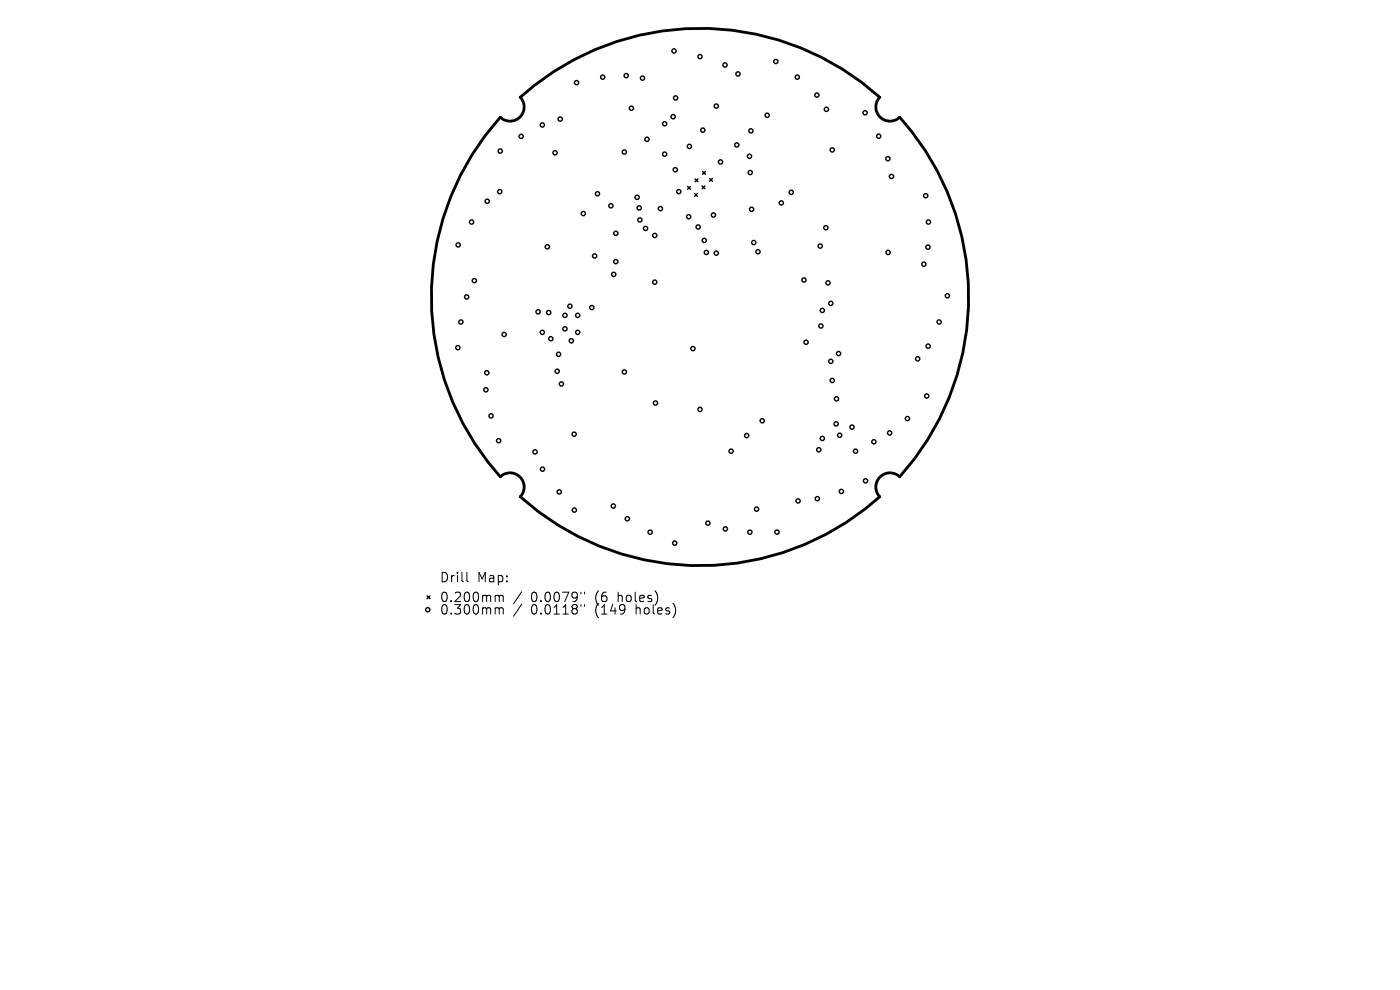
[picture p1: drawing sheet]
<svg xmlns="http://www.w3.org/2000/svg" width="297mm" height="210mm" viewBox="0 0 297 210" stroke-linecap="round" stroke-linejoin="round" font-family="sans-serif">
<defs><g id="words">
<g font-size="2.8">
<text x="93.2" y="123.8">Drill</text>
<text x="101.2" y="123.8">Map:</text>
<text x="93.2" y="128">0.200mm</text>
<text x="93.2" y="130.6">0.300mm</text>
<text x="112.6" y="128">0.0079&quot;</text>
<text x="112.6" y="130.6">0.0118&quot;</text>
<text x="126.4" y="128">(6</text>
<text x="126.4" y="130.6">(149</text>
<text x="131.3" y="128">holes)</text>
<text x="135.1" y="130.6">holes)</text>
</g>
</g></defs>
<path d="M110.4 20.6a57 57 0 0 1 76.2 0 3 3 0 0 0 .1 4.2 3 3 0 0 0 4.2 .1 57 57 0 0 1 0 76.2 3 3 0 0 0-4.2 .1 3 3 0 0 0-.1 4.2 57 57 0 0 1-76.2 0 3 3 0 0 0-.1-4.2 3 3 0 0 0-4.2-.1 57 57 0 0 1 0-76.2 3 3 0 0 0 4.2-.1 3 3 0 0 0 .1-4.2z" fill="none" stroke="#000" stroke-width=".6"/>
<g fill="none" stroke="#000" stroke-width=".3">
<path d="M145.9 39.6l.6 .6M146.5 39.6l-.6 .6M147.5 38l.6 .6M148.1 38l-.6 .6M148.9 39.4l.6 .6M149 36.4l.6 .6M149.5 39.4l-.6 .6M149.6 36.4l-.6 .6M150.5 37.9l.6 .6M151.1 37.9l-.6 .6M147.4 41l.6 .6M148 41l-.6 .6"/>
<path d="M90.6 126.4l.6 .6M91.2 126.4l-.6 .6"/>
<circle cx="122.3" cy="17.5" r=".45"/>
<circle cx="127.9" cy="16.4" r=".45"/>
<circle cx="132.8" cy="16" r=".45"/>
<circle cx="136.3" cy="16.6" r=".45"/>
<circle cx="143" cy="10.8" r=".45"/>
<circle cx="148.5" cy="12" r=".45"/>
<circle cx="153.8" cy="13.8" r=".45"/>
<circle cx="156.6" cy="15.7" r=".45"/>
<circle cx="164.6" cy="13" r=".45"/>
<circle cx="169.1" cy="16.4" r=".45"/>
<circle cx="106.1" cy="32" r=".45"/>
<circle cx="110.6" cy="28.9" r=".45"/>
<circle cx="115.1" cy="26.5" r=".45"/>
<circle cx="117.8" cy="32.4" r=".45"/>
<circle cx="118.8" cy="25.3" r=".45"/>
<circle cx="132.5" cy="32.3" r=".45"/>
<circle cx="134" cy="23" r=".45"/>
<circle cx="137.3" cy="29.6" r=".45"/>
<circle cx="141" cy="32.7" r=".45"/>
<circle cx="141" cy="26.3" r=".45"/>
<circle cx="142.8" cy="24.8" r=".45"/>
<circle cx="143.3" cy="36" r=".45"/>
<circle cx="143.3" cy="20.8" r=".45"/>
<circle cx="146.3" cy="31.1" r=".45"/>
<circle cx="149.1" cy="27.6" r=".45"/>
<circle cx="152" cy="22.5" r=".45"/>
<circle cx="152.9" cy="34.4" r=".45"/>
<circle cx="156.3" cy="30.8" r=".45"/>
<circle cx="159" cy="33.2" r=".45"/>
<circle cx="159.2" cy="36.6" r=".45"/>
<circle cx="159.3" cy="27.8" r=".45"/>
<circle cx="162.8" cy="24.5" r=".45"/>
<circle cx="173.3" cy="20.2" r=".45"/>
<circle cx="175.3" cy="23.2" r=".45"/>
<circle cx="176.6" cy="31.8" r=".45"/>
<circle cx="183.5" cy="23.9" r=".45"/>
<circle cx="186.4" cy="28.9" r=".45"/>
<circle cx="188.4" cy="33.7" r=".45"/>
<circle cx="189.1" cy="37.4" r=".45"/>
<circle cx="97.2" cy="52" r=".45"/>
<circle cx="100" cy="47.1" r=".45"/>
<circle cx="100.6" cy="59.5" r=".45"/>
<circle cx="103.4" cy="42.7" r=".45"/>
<circle cx="106" cy="40.7" r=".45"/>
<circle cx="116.1" cy="52.4" r=".45"/>
<circle cx="123.8" cy="45.3" r=".45"/>
<circle cx="126.2" cy="54.3" r=".45"/>
<circle cx="126.8" cy="41.1" r=".45"/>
<circle cx="129.6" cy="43.7" r=".45"/>
<circle cx="130.2" cy="58.2" r=".45"/>
<circle cx="130.6" cy="55.5" r=".45"/>
<circle cx="130.7" cy="49.5" r=".45"/>
<circle cx="135.2" cy="41.9" r=".45"/>
<circle cx="135.6" cy="44.1" r=".45"/>
<circle cx="135.8" cy="46.7" r=".45"/>
<circle cx="137" cy="48.5" r=".45"/>
<circle cx="138.9" cy="59.9" r=".45"/>
<circle cx="138.9" cy="50" r=".45"/>
<circle cx="140.1" cy="44.3" r=".45"/>
<circle cx="144" cy="40.7" r=".45"/>
<circle cx="146.1" cy="46" r=".45"/>
<circle cx="148.1" cy="48.2" r=".45"/>
<circle cx="149.4" cy="51" r=".45"/>
<circle cx="149.9" cy="53.6" r=".45"/>
<circle cx="151.4" cy="45.6" r=".45"/>
<circle cx="152" cy="53.7" r=".45"/>
<circle cx="159.5" cy="44.4" r=".45"/>
<circle cx="159.9" cy="51.5" r=".45"/>
<circle cx="160.8" cy="53.4" r=".45"/>
<circle cx="165.8" cy="43.1" r=".45"/>
<circle cx="167.9" cy="40.8" r=".45"/>
<circle cx="170.6" cy="59.4" r=".45"/>
<circle cx="174" cy="52.2" r=".45"/>
<circle cx="175.2" cy="48.3" r=".45"/>
<circle cx="188.4" cy="53.6" r=".45"/>
<circle cx="196" cy="56" r=".45"/>
<circle cx="196.4" cy="41.5" r=".45"/>
<circle cx="196.9" cy="52.4" r=".45"/>
<circle cx="197" cy="47.1" r=".45"/>
<circle cx="97.1" cy="73.7" r=".45"/>
<circle cx="97.8" cy="68.3" r=".45"/>
<circle cx="99" cy="63" r=".45"/>
<circle cx="103.3" cy="79.1" r=".45"/>
<circle cx="107" cy="71" r=".45"/>
<circle cx="114.2" cy="66.2" r=".45"/>
<circle cx="115.1" cy="70.5" r=".45"/>
<circle cx="116.4" cy="66.3" r=".45"/>
<circle cx="116.9" cy="71.9" r=".45"/>
<circle cx="118.2" cy="78.8" r=".45"/>
<circle cx="118.5" cy="75.2" r=".45"/>
<circle cx="119.9" cy="66.9" r=".45"/>
<circle cx="119.9" cy="69.8" r=".45"/>
<circle cx="120.9" cy="65" r=".45"/>
<circle cx="121.2" cy="72.3" r=".45"/>
<circle cx="122.6" cy="70.5" r=".45"/>
<circle cx="122.6" cy="66.9" r=".45"/>
<circle cx="125.6" cy="65.3" r=".45"/>
<circle cx="132.5" cy="78.9" r=".45"/>
<circle cx="147" cy="74" r=".45"/>
<circle cx="171" cy="72.6" r=".45"/>
<circle cx="174.2" cy="69.2" r=".45"/>
<circle cx="174.5" cy="65.9" r=".45"/>
<circle cx="175.7" cy="60" r=".45"/>
<circle cx="176.3" cy="76.7" r=".45"/>
<circle cx="176.3" cy="64.4" r=".45"/>
<circle cx="177.9" cy="75" r=".45"/>
<circle cx="194.7" cy="76.1" r=".45"/>
<circle cx="196.9" cy="73.4" r=".45"/>
<circle cx="199.2" cy="68.3" r=".45"/>
<circle cx="201" cy="62.7" r=".45"/>
<circle cx="103.1" cy="82.7" r=".45"/>
<circle cx="104.2" cy="88.2" r=".45"/>
<circle cx="105.8" cy="93.5" r=".45"/>
<circle cx="113.5" cy="95.9" r=".45"/>
<circle cx="115.1" cy="99.5" r=".45"/>
<circle cx="119.1" cy="81.5" r=".45"/>
<circle cx="121.8" cy="92.1" r=".45"/>
<circle cx="139.1" cy="85.5" r=".45"/>
<circle cx="148.5" cy="86.9" r=".45"/>
<circle cx="155.1" cy="95.7" r=".45"/>
<circle cx="158.4" cy="92.4" r=".45"/>
<circle cx="161.7" cy="89.3" r=".45"/>
<circle cx="173.7" cy="95.4" r=".45"/>
<circle cx="174.5" cy="93" r=".45"/>
<circle cx="176.6" cy="80.7" r=".45"/>
<circle cx="177.4" cy="89.9" r=".45"/>
<circle cx="177.5" cy="84.6" r=".45"/>
<circle cx="178.1" cy="92.3" r=".45"/>
<circle cx="180.8" cy="90.6" r=".45"/>
<circle cx="181.5" cy="95.7" r=".45"/>
<circle cx="185.4" cy="93.7" r=".45"/>
<circle cx="188.7" cy="91.8" r=".45"/>
<circle cx="192.5" cy="88.8" r=".45"/>
<circle cx="196.6" cy="84" r=".45"/>
<circle cx="118.6" cy="104.3" r=".45"/>
<circle cx="121.8" cy="108.2" r=".45"/>
<circle cx="130.1" cy="107.3" r=".45"/>
<circle cx="133.1" cy="110" r=".45"/>
<circle cx="137.9" cy="112.9" r=".45"/>
<circle cx="143.1" cy="115.2" r=".45"/>
<circle cx="150.2" cy="111" r=".45"/>
<circle cx="153.9" cy="112.2" r=".45"/>
<circle cx="159.1" cy="112.9" r=".45"/>
<circle cx="160.5" cy="108" r=".45"/>
<circle cx="164.8" cy="112.9" r=".45"/>
<circle cx="169.3" cy="106.3" r=".45"/>
<circle cx="173.4" cy="105.8" r=".45"/>
<circle cx="178.5" cy="104.2" r=".45"/>
<circle cx="183.6" cy="102" r=".45"/>
<circle cx="90.8" cy="129.3" r=".45"/>
</g>
<g fill="none" stroke="#000" stroke-width=".21">
<path d="M99 121.4v1.7l.3 .3M105.3 126.3l.5 .1 .1 .2M105.3 128.9l.5 .1 .1 .2M105.9 126.6l.3-.3 .5 .1 .1 1.2M105.9 126.6v1M105.9 129.2v1.1M105.9 129.2l.3-.3 .5 .1 .1 1.3M110.7 125.5l-1.7 2.6M110.7 128.2l-1.7 2.5M123.2 125.6v.4M123.2 128.3v.3M124 125.6v.4"/>
<path d="M124 128.3v.3"/>
</g>
<use href="#words"/>
</svg>
